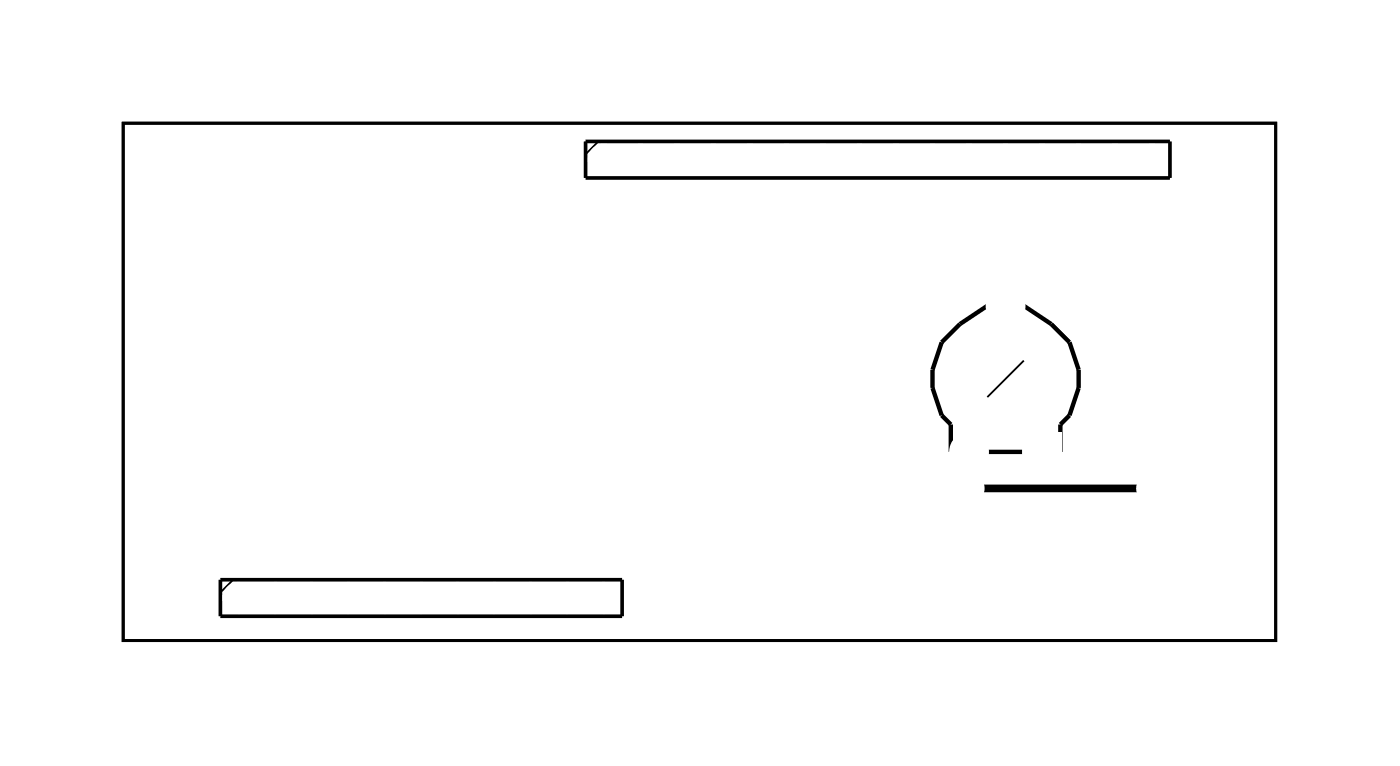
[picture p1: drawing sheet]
<svg xmlns="http://www.w3.org/2000/svg" width="97mm" height="53mm" viewBox="0 0 97 53" stroke-linecap="round" stroke-linejoin="round" font-family="sans-serif">
<path d="M8.6 8.6h80.1v35.9h-80.1z" fill="none" stroke="#000" stroke-width=".2"/>
<path d="M8.6 8.6h80.1v35.9h-80.1z" fill="none" stroke="#000" stroke-width=".07"/>
<path d="M40.7 9.8h40.7v2.6h-40.7zM15.3 40.3h28v2.6h-28z" fill="none" stroke="#000" stroke-width=".25"/>
<path d="M41.6 9.8l-.9 .9M71.2 25.1l-2.5 2.5M16.2 40.3l-.9 .9" fill="none" stroke="#000" stroke-width=".13"/>
<path d="M68.7 21.3l-1.9 1.2-1.3 1.3-.6 1.9v1.3l.6 1.9 .6 .6v1.9M68.7 31.4h2.5M71.2 21.3l1.9 1.2 1.3 1.3 .6 1.9v1.3l-.6 1.9-.7 .6v1.9" fill="none" stroke="#000" stroke-width=".3"/>
<path d="M68.3 34h10.8" fill="none" stroke="#000" stroke-width=".53"/>
<circle cx="16.6" cy="41.6" r=".74" fill="#fff"/>
<circle cx="16.6" cy="41.6" r=".74" fill="none" stroke="#fff" stroke-width=".76" stroke-linecap="butt"/>
<circle cx="19.1" cy="41.6" r=".74" fill="#fff"/>
<circle cx="19.1" cy="41.6" r=".74" fill="none" stroke="#fff" stroke-width=".76" stroke-linecap="butt"/>
<circle cx="21.7" cy="41.6" r=".74" fill="#fff"/>
<circle cx="21.7" cy="41.6" r=".74" fill="none" stroke="#fff" stroke-width=".76" stroke-linecap="butt"/>
<circle cx="24.2" cy="41.6" r=".74" fill="#fff"/>
<circle cx="24.2" cy="41.6" r=".74" fill="none" stroke="#fff" stroke-width=".76" stroke-linecap="butt"/>
<circle cx="26.8" cy="41.6" r=".74" fill="#fff"/>
<circle cx="26.8" cy="41.6" r=".74" fill="none" stroke="#fff" stroke-width=".76" stroke-linecap="butt"/>
<circle cx="29.3" cy="41.6" r=".74" fill="#fff"/>
<circle cx="29.3" cy="41.6" r=".74" fill="none" stroke="#fff" stroke-width=".76" stroke-linecap="butt"/>
<circle cx="31.8" cy="41.6" r=".74" fill="#fff"/>
<circle cx="31.8" cy="41.6" r=".74" fill="none" stroke="#fff" stroke-width=".76" stroke-linecap="butt"/>
<circle cx="34.4" cy="41.6" r=".74" fill="#fff"/>
<circle cx="34.4" cy="41.6" r=".74" fill="none" stroke="#fff" stroke-width=".76" stroke-linecap="butt"/>
<circle cx="36.9" cy="41.6" r=".74" fill="#fff"/>
<circle cx="36.9" cy="41.6" r=".74" fill="none" stroke="#fff" stroke-width=".76" stroke-linecap="butt"/>
<circle cx="39.5" cy="41.6" r=".74" fill="#fff"/>
<circle cx="39.5" cy="41.6" r=".74" fill="none" stroke="#fff" stroke-width=".76" stroke-linecap="butt"/>
<circle cx="42" cy="41.6" r=".74" fill="#fff"/>
<circle cx="42" cy="41.6" r=".74" fill="none" stroke="#fff" stroke-width=".76" stroke-linecap="butt"/>
<circle cx="42" cy="11.1" r=".74" fill="#fff"/>
<circle cx="42" cy="11.1" r=".74" fill="none" stroke="#fff" stroke-width=".76" stroke-linecap="butt"/>
<circle cx="44.5" cy="11.1" r=".74" fill="#fff"/>
<circle cx="44.5" cy="11.1" r=".74" fill="none" stroke="#fff" stroke-width=".76" stroke-linecap="butt"/>
<circle cx="47.1" cy="11.1" r=".74" fill="#fff"/>
<circle cx="47.1" cy="11.1" r=".74" fill="none" stroke="#fff" stroke-width=".76" stroke-linecap="butt"/>
<circle cx="49.6" cy="11.1" r=".74" fill="#fff"/>
<circle cx="49.6" cy="11.1" r=".74" fill="none" stroke="#fff" stroke-width=".76" stroke-linecap="butt"/>
<circle cx="52.2" cy="11.1" r=".74" fill="#fff"/>
<circle cx="52.2" cy="11.1" r=".74" fill="none" stroke="#fff" stroke-width=".76" stroke-linecap="butt"/>
<circle cx="54.7" cy="11.1" r=".74" fill="#fff"/>
<circle cx="54.7" cy="11.1" r=".74" fill="none" stroke="#fff" stroke-width=".76" stroke-linecap="butt"/>
<circle cx="57.2" cy="11.1" r=".74" fill="#fff"/>
<circle cx="57.2" cy="11.1" r=".74" fill="none" stroke="#fff" stroke-width=".76" stroke-linecap="butt"/>
<circle cx="59.8" cy="11.1" r=".74" fill="#fff"/>
<circle cx="59.8" cy="11.1" r=".74" fill="none" stroke="#fff" stroke-width=".76" stroke-linecap="butt"/>
<circle cx="62.3" cy="11.1" r=".74" fill="#fff"/>
<circle cx="62.3" cy="11.1" r=".74" fill="none" stroke="#fff" stroke-width=".76" stroke-linecap="butt"/>
<circle cx="64.9" cy="11.1" r=".74" fill="#fff"/>
<circle cx="64.9" cy="11.1" r=".74" fill="none" stroke="#fff" stroke-width=".76" stroke-linecap="butt"/>
<circle cx="67.4" cy="11.1" r=".74" fill="#fff"/>
<circle cx="67.4" cy="11.1" r=".74" fill="none" stroke="#fff" stroke-width=".76" stroke-linecap="butt"/>
<circle cx="69.9" cy="11.1" r=".74" fill="#fff"/>
<circle cx="69.9" cy="11.1" r=".74" fill="none" stroke="#fff" stroke-width=".76" stroke-linecap="butt"/>
<circle cx="72.5" cy="11.1" r=".74" fill="#fff"/>
<circle cx="72.5" cy="11.1" r=".74" fill="none" stroke="#fff" stroke-width=".76" stroke-linecap="butt"/>
<circle cx="75" cy="11.1" r=".74" fill="#fff"/>
<circle cx="75" cy="11.1" r=".74" fill="none" stroke="#fff" stroke-width=".76" stroke-linecap="butt"/>
<circle cx="77.6" cy="11.1" r=".74" fill="#fff"/>
<circle cx="77.6" cy="11.1" r=".74" fill="none" stroke="#fff" stroke-width=".76" stroke-linecap="butt"/>
<circle cx="80.1" cy="11.1" r=".74" fill="#fff"/>
<circle cx="80.1" cy="11.1" r=".74" fill="none" stroke="#fff" stroke-width=".76" stroke-linecap="butt"/>
<circle cx="67.4" cy="31.4" r=".89" fill="#fff"/>
<circle cx="67.4" cy="31.4" r=".89" fill="none" stroke="#fff" stroke-width=".99" stroke-linecap="butt"/>
<path d="M71.6 30.5h1.8v1.8h-1.8z" fill="#fff"/>
<path d="M71.6 30.5h1.8v1.8h-1.8z" fill="none" stroke="#fff" stroke-width=".99" stroke-linecap="butt"/>
<circle cx="72.5" cy="31.4" r=".89" fill="#fff"/>
<circle cx="72.5" cy="31.4" r=".89" fill="none" stroke="#fff" stroke-width=".99" stroke-linecap="butt"/>
<circle cx="69.9" cy="21.3" r=".89" fill="#fff"/>
<circle cx="69.9" cy="21.3" r=".89" fill="none" stroke="#fff" stroke-width=".99" stroke-linecap="butt"/>
<circle cx="80.1" cy="34" r=".7" fill="#fff"/>
<circle cx="80.1" cy="34" r=".7" fill="none" stroke="#fff" stroke-width=".76" stroke-linecap="butt"/>
<circle cx="67.4" cy="34" r=".7" fill="#fff"/>
<circle cx="67.4" cy="34" r=".7" fill="none" stroke="#fff" stroke-width=".76" stroke-linecap="butt"/>
</svg>
